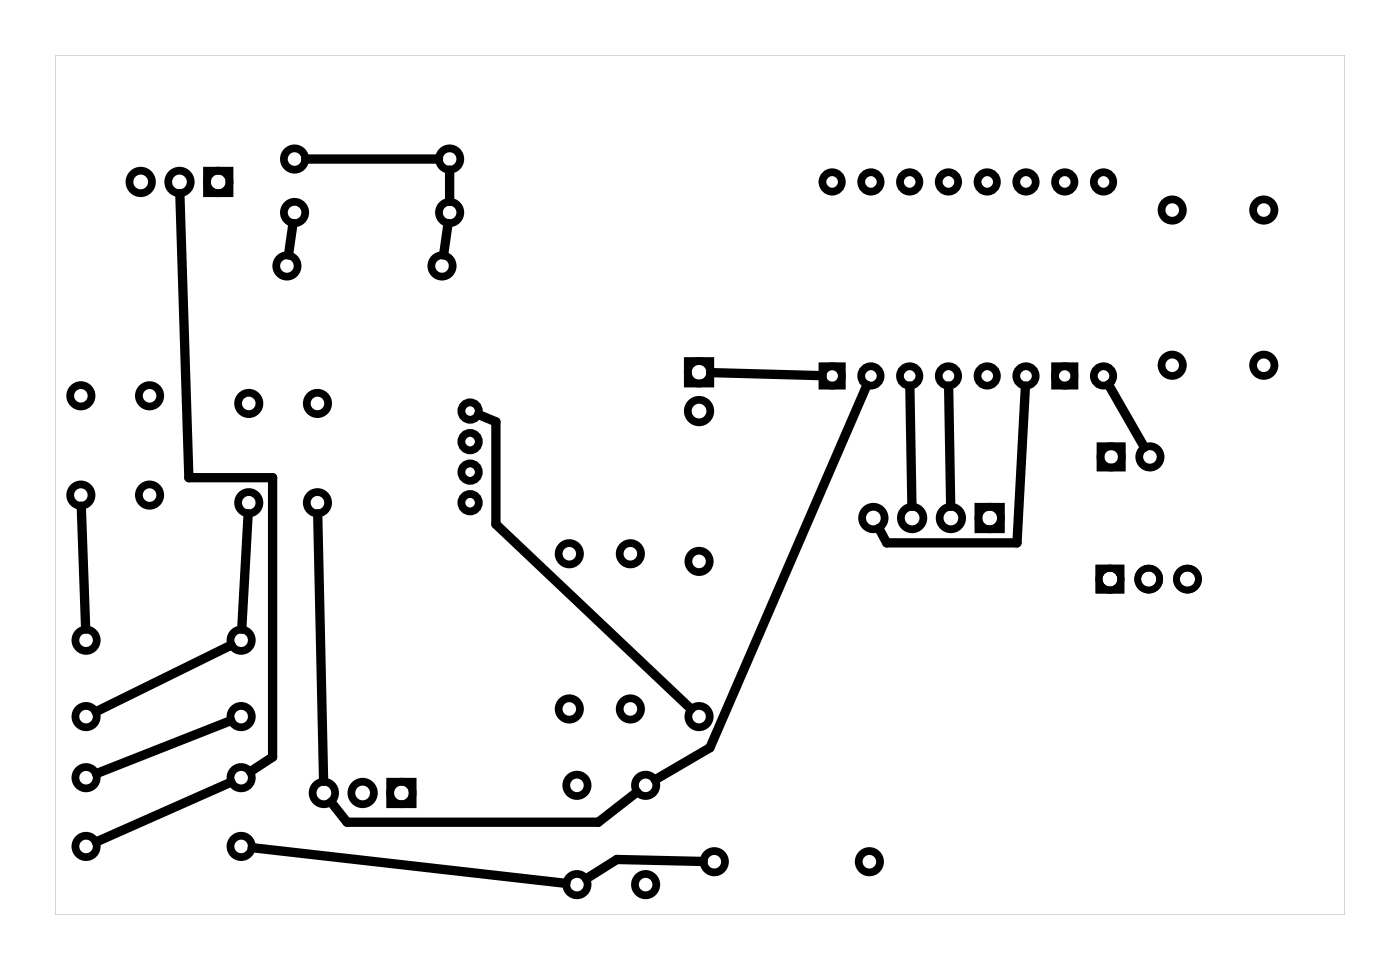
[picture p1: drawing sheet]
<svg xmlns="http://www.w3.org/2000/svg" width="92mm" height="63mm" viewBox="0 0 92 63" stroke-linecap="round" stroke-linejoin="round" font-family="sans-serif">
<g fill="#000">
<path d="M71.8 37h1.9v1.9h-1.9zM72.2 37.9a.5 .5 0 0 0 1 0 .5 .5 0 0 0-1 0z"/>
<path d="M71.8 37h1.9v1.9h-1.9zM72.2 37.9a.5 .5 0 0 0 1 0 .5 .5 0 0 0-1 0z"/>
<path d="M3.6 3.6h84.5v56.3h-84.5zM3.6 3.6v56.3h84.5v-56.3z"/>
</g>
<g fill="none" stroke="#000" stroke-width=".51">
<path d="M13.6 11.2h1.4v1.4h-1.4zM45.1 23.6h1.4v1.5h-1.4zM53.9 24h1.3v1.2h-1.3zM64.1 33.2h1.5v1.4h-1.5zM69.1 24h1.3v1.2h-1.3zM72.1 29.2h1.4v1.4h-1.4zM25.6 51.2h1.4v1.4h-1.4z"/>
<circle cx="9.2" cy="11.9" r=".74"/>
<circle cx="11.8" cy="11.9" r=".74"/>
<circle cx="14.3" cy="11.9" r=".74"/>
<circle cx="18.8" cy="17.4" r=".7"/>
<circle cx="19.3" cy="13.9" r=".7"/>
<circle cx="19.3" cy="10.4" r=".7"/>
<circle cx="29" cy="17.4" r=".7"/>
<circle cx="29.5" cy="10.4" r=".7"/>
<circle cx="29.5" cy="13.9" r=".7"/>
<circle cx="54.5" cy="11.9" r=".64"/>
<circle cx="57.1" cy="11.9" r=".64"/>
<circle cx="59.6" cy="11.9" r=".64"/>
<circle cx="62.1" cy="11.9" r=".64"/>
<circle cx="64.7" cy="11.9" r=".64"/>
<circle cx="67.2" cy="11.9" r=".64"/>
<circle cx="69.8" cy="11.9" r=".64"/>
<circle cx="72.3" cy="11.9" r=".64"/>
<circle cx="76.8" cy="13.8" r=".7"/>
<circle cx="82.8" cy="13.8" r=".7"/>
<circle cx="5.3" cy="32.4" r=".7"/>
<circle cx="5.3" cy="25.9" r=".7"/>
<circle cx="9.8" cy="32.4" r=".7"/>
<circle cx="9.8" cy="25.9" r=".7"/>
<circle cx="16.3" cy="32.9" r=".7"/>
<circle cx="16.3" cy="26.4" r=".7"/>
<circle cx="20.8" cy="32.9" r=".7"/>
<circle cx="20.8" cy="26.4" r=".7"/>
<circle cx="30.8" cy="26.9" r=".57"/>
<circle cx="30.8" cy="30.9" r=".57"/>
<circle cx="30.8" cy="32.9" r=".57"/>
<circle cx="30.8" cy="28.9" r=".57"/>
<circle cx="37.3" cy="36.3" r=".7"/>
<circle cx="41.3" cy="36.3" r=".7"/>
<circle cx="45.8" cy="36.8" r=".7"/>
<circle cx="45.8" cy="26.9" r=".74"/>
<circle cx="45.8" cy="24.4" r=".74"/>
<circle cx="54.5" cy="24.6" r=".64"/>
<circle cx="57.1" cy="24.6" r=".64"/>
<circle cx="57.2" cy="33.9" r=".74"/>
<circle cx="59.6" cy="24.6" r=".64"/>
<circle cx="59.8" cy="33.9" r=".74"/>
<circle cx="62.1" cy="24.6" r=".64"/>
<circle cx="62.3" cy="33.9" r=".74"/>
<circle cx="64.7" cy="24.6" r=".64"/>
<circle cx="64.8" cy="33.9" r=".74"/>
<circle cx="67.2" cy="24.6" r=".64"/>
<circle cx="69.8" cy="24.6" r=".64"/>
<circle cx="72.3" cy="24.6" r=".64"/>
<circle cx="72.8" cy="29.9" r=".7"/>
<circle cx="75.3" cy="29.9" r=".7"/>
<circle cx="76.8" cy="23.9" r=".7"/>
<circle cx="82.8" cy="23.9" r=".7"/>
<circle cx="5.6" cy="50.9" r=".7"/>
<circle cx="5.6" cy="55.4" r=".7"/>
<circle cx="5.6" cy="46.9" r=".7"/>
<circle cx="5.6" cy="41.9" r=".7"/>
<circle cx="15.8" cy="50.9" r=".7"/>
<circle cx="15.8" cy="46.9" r=".7"/>
<circle cx="15.8" cy="41.9" r=".7"/>
<circle cx="15.8" cy="55.4" r=".7"/>
<circle cx="21.2" cy="51.9" r=".74"/>
<circle cx="23.8" cy="51.9" r=".74"/>
<circle cx="26.3" cy="51.9" r=".74"/>
<circle cx="37.3" cy="46.4" r=".7"/>
<circle cx="37.8" cy="57.9" r=".7"/>
<circle cx="37.8" cy="51.4" r=".7"/>
<circle cx="41.3" cy="46.4" r=".7"/>
<circle cx="42.3" cy="57.9" r=".7"/>
<circle cx="42.3" cy="51.4" r=".7"/>
<circle cx="45.8" cy="46.9" r=".7"/>
<circle cx="46.8" cy="56.4" r=".7"/>
<circle cx="57" cy="56.4" r=".7"/>
</g>
<g fill="none" stroke="#000" stroke-width=".44">
<circle cx="72.7" cy="37.9" r=".72"/>
<circle cx="75.3" cy="37.9" r=".72"/>
<circle cx="77.8" cy="37.9" r=".72"/>
</g>
<g fill="none" stroke="#000" stroke-width=".61">
<path d="M11.8 12.7l.6 18.6h5.5v18.3l-1.5 .9M19.2 14.6l-.3 2.1M20 10.4h8.7M29.4 14.6l-.3 2.1M29.5 11.1v2.1M5.3 33.1l.3 8.1M16.3 33.6l-.5 7.6M20.8 33.6l.4 17.5M31.4 27.1l1.1 .5v6.7l12.8 12.1M46.6 24.4l7.3 .2M56.8 25.2l-10.3 23.8-3.6 2M59.6 25.3l.1 7.8"/>
<path d="M62.2 25.3l.1 7.8M67.2 25.3l-.6 10.2h-8.5l-.5-.9M72.6 25.2l2.4 4.1M15.1 47.2l-8.8 3.4M15.1 51.2l-8.8 3.9M15.1 42.2l-8.8 4.4M16.5 55.5l20.6 2.3M41.7 51.9l-2.5 1.9h-16.5l-1-1.3M46.1 56.4l-5.7-.1-2 1.2"/>
</g>
</svg>
